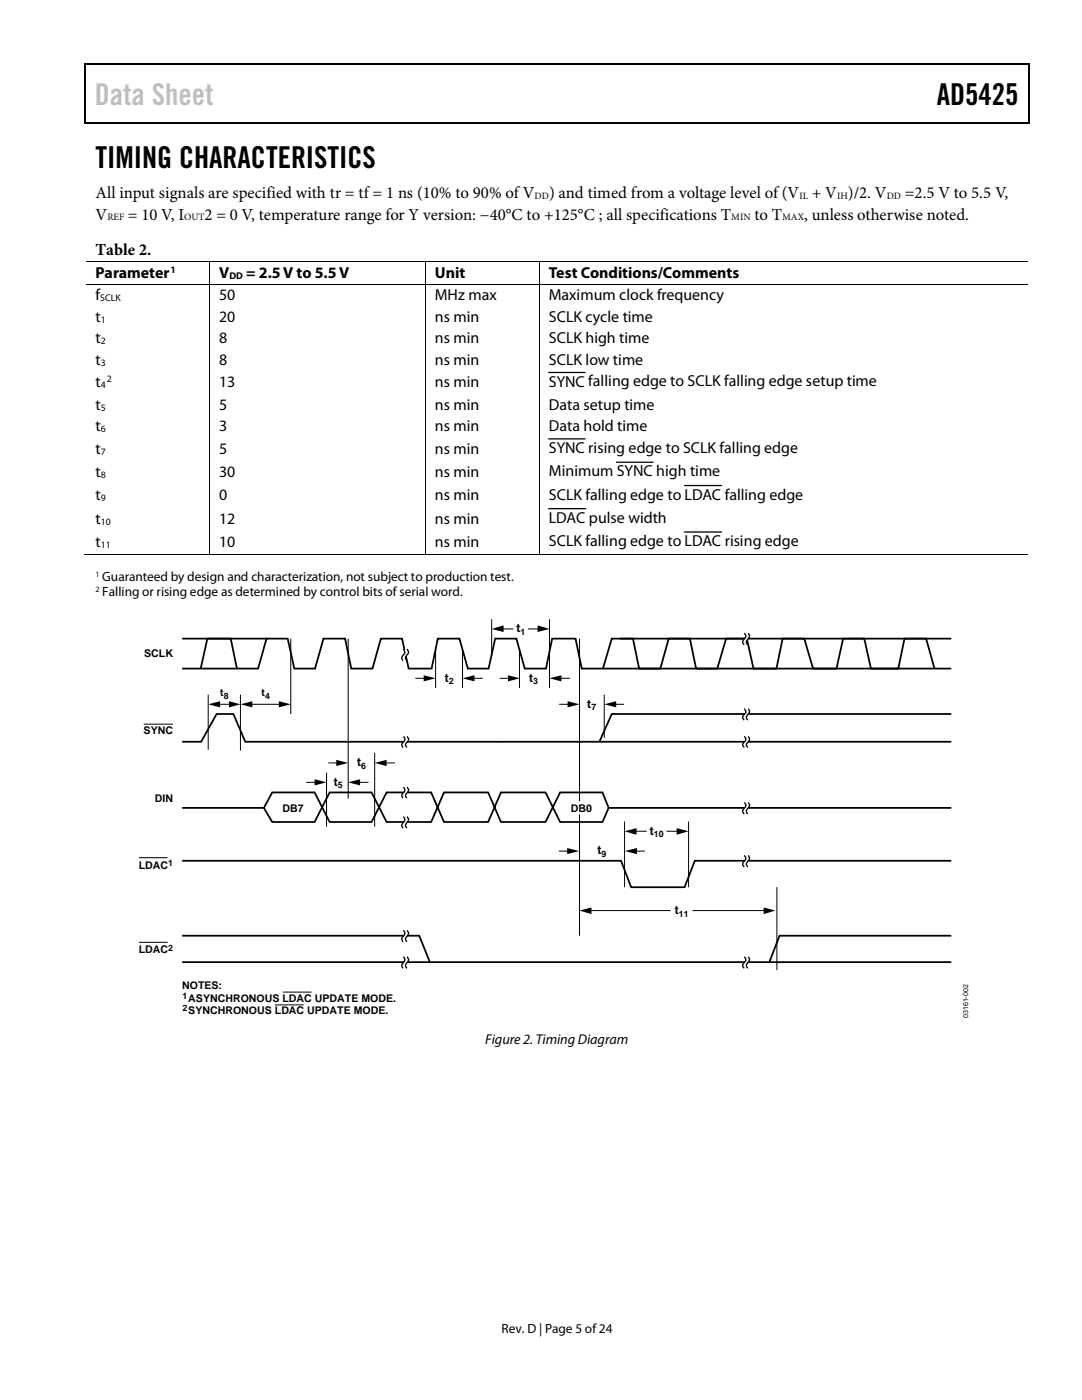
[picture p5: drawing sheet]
<svg xmlns="http://www.w3.org/2000/svg" width="216mm" height="279mm" viewBox="0 0 216 279" stroke-linecap="round" stroke-linejoin="round" font-family="sans-serif">
<defs><g id="words">
<text font-size="6" fill="#c1c1c1" x="18.9" y="20.9">Data Sheet</text>
<g font-size="6">
<text x="186.9" y="20.9">AD5425</text>
<text x="19" y="33.6">TIMING CHARACTERISTICS</text>
</g>
<g font-size="3.3">
<text x="19" y="39.5">All input signals are specified with tr = tf = 1 ns (10% to 90% of V</text>
<text x="109.6" y="39.5">) and timed from a voltage level of (V</text>
<text x="162" y="39.5">+ V )/2. V</text>
<text x="180.6" y="39.5">=2.5 V to 5.5 V,</text>
<text x="19.1" y="43.8">V</text>
<text x="25.5" y="43.8">= 10 V, I</text>
<text x="40.8" y="43.8">2 = 0 V, temperature range for Y version: −40°C to +125°C ; all specifications T</text>
<text x="150.5" y="43.8">to T</text>
<text x="160.4" y="43.8">, unless otherwise noted.</text>
<text x="19" y="50.9">Table 2.</text>
</g>
<g font-size="3.2">
<text x="19" y="55.5">Parameter</text>
<text x="19" y="59.9">f</text>
<text x="43.7" y="59.9">50</text>
<text x="43.7" y="55.5">V</text>
<text x="49.1" y="55.5">= 2.5 V to 5.5 V</text>
<text x="86.8" y="59.9">MHz max</text>
<text x="86.8" y="55.5">Unit</text>
<text x="109.5" y="59.9">Maximum clock frequency</text>
<text x="109.5" y="55.5">Test Conditions/Comments</text>
<text x="19" y="64.3">t</text>
<text x="43.7" y="64.3">20</text>
<text x="86.8" y="64.3">ns min</text>
<text x="109.5" y="64.3">SCLK cycle time</text>
<text x="19" y="68.5">t</text>
<text x="43.7" y="68.5">8</text>
<text x="86.8" y="68.5">ns min</text>
<text x="109.5" y="68.5">SCLK high time</text>
<text x="19" y="72.9">t</text>
<text x="19" y="77.3">t</text>
<text x="43.7" y="72.9">8</text>
<text x="43.7" y="77.3">13</text>
<text x="86.8" y="72.9">ns min</text>
<text x="86.8" y="77.3">ns min</text>
<text x="109.5" y="72.9">SCLK low time</text>
<text x="109.5" y="77.2">SYNC falling edge to SCLK falling edge setup time</text>
<text x="19" y="81.8">t</text>
<text x="43.7" y="81.8">5</text>
<text x="86.8" y="81.8">ns min</text>
<text x="109.5" y="81.8">Data setup time</text>
<text x="19" y="86.1">t</text>
<text x="43.7" y="86.1">3</text>
<text x="86.8" y="86.1">ns min</text>
<text x="109.5" y="86.1">Data hold time</text>
<text x="19" y="90.6">t</text>
<text x="19" y="95.2">t</text>
<text x="43.7" y="90.6">5</text>
<text x="43.7" y="95.2">30</text>
<text x="86.8" y="90.6">ns min</text>
<text x="86.8" y="95.2">ns min</text>
<text x="109.5" y="90.4">SYNC rising edge to SCLK falling edge</text>
<text x="109.5" y="95">Minimum SYNC high time</text>
<text x="19" y="99.9">t</text>
<text x="43.7" y="99.9">0</text>
<text x="86.8" y="99.9">ns min</text>
<text x="109.5" y="99.7">SCLK falling edge to LDAC falling edge</text>
<text x="19" y="104.5">t</text>
<text x="43.7" y="104.5">12</text>
<text x="86.8" y="104.5">ns min</text>
<text x="109.5" y="104.4">LDAC pulse width</text>
<text x="19" y="109.1">t</text>
<text x="43.7" y="109.1">10</text>
<text x="86.8" y="109.1">ns min</text>
<text x="109.5" y="109">SCLK falling edge to LDAC rising edge</text>
</g>
<text font-size="2.8" x="96.8" y="208.4">Figure 2. Timing Diagram</text>
<g font-size="2.7">
<text x="20.4" y="116">Guaranteed by design and characterization, not subject to production test.</text>
<text x="20.4" y="119">Falling or rising edge as determined by control bits of serial word.</text>
<text x="100.1" y="266">Rev. D | Page 5 of24</text>
</g>
<g font-size="2.5">
<text x="103" y="126.2">t</text>
<text x="88.8" y="136">t</text>
<text x="105.6" y="136">t</text>
<text x="117.2" y="141.2">t</text>
<text x="71.3" y="152.9">t</text>
<text x="66.6" y="156.8">t</text>
<text x="129.7" y="166.6">t</text>
<text x="119.2" y="170.5">t</text>
<text x="134.7" y="182.4">t</text>
</g>
<g font-size="2.1">
<text x="28.8" y="131.1">SCLK</text>
<text x="44" y="139">t</text>
<text x="52.2" y="139">t</text>
<text x="28.7" y="146.4">SYNC</text>
<text x="30.9" y="160">DIN</text>
<text x="56.3" y="162.1">DB7</text>
<text x="113.9" y="162.1">DB0</text>
<text x="27.7" y="173.4">LDAC</text>
<text x="27.7" y="190.2">LDAC</text>
<text x="36.3" y="197.5">NOTES:</text>
<text x="37.6" y="199.9">ASYNCHRONOUS LDAC UPDATE MODE.</text>
<text x="37.6" y="202.4">SYNCHRONOUS LDAC UPDATE MODE.</text>
</g>
<g font-size="1.9">
<text x="106.7" y="39.7">DD</text>
<text x="159.5" y="39.7">IL</text>
<text x="167" y="39.7">IH</text>
<text x="177" y="39.7">DD</text>
<text x="21.4" y="44">REF</text>
<text x="36.7" y="44">OUT</text>
<text x="145.9" y="44">MIN</text>
<text x="156.1" y="44">MAX</text>
<text x="34" y="54.4">1</text>
<text x="45.8" y="55.6">DD</text>
<text x="20" y="60.1">SCLK</text>
<text x="20.1" y="64.4">1</text>
<text x="20.1" y="68.7">2</text>
<text x="20.1" y="73">3</text>
<text x="20.1" y="77.5">4</text>
<text x="21.3" y="76.2">2</text>
<text x="20.1" y="82">5</text>
<text x="20.1" y="86.2">6</text>
<text x="20.1" y="90.7">7</text>
<text x="20.1" y="95.4">8</text>
<text x="20.1" y="100">9</text>
<text x="20.1" y="104.7">10</text>
<text x="20.1" y="109.3">11</text>
</g>
<g font-size="1.8">
<text x="103.9" y="126.7">1</text>
<text x="89.6" y="136.6">2</text>
<text x="106.4" y="136.6">3</text>
<text x="44.7" y="139.5">8</text>
<text x="52.9" y="139.5">4</text>
<text x="118" y="141.8">7</text>
<text x="72.1" y="153.4">6</text>
<text x="67.4" y="157.4">5</text>
<text x="130.5" y="167.1">10</text>
<text x="33.6" y="172.8">1</text>
<text x="120" y="171">9</text>
<text x="135.5" y="183">11</text>
<text x="33.6" y="189.7">2</text>
<text x="36.4" y="199.4">1</text>
<text x="36.4" y="201.9">2</text>
</g>
<g font-size="1.6">
<text x="19" y="115.1">1</text>
<text x="19" y="118.1">2</text>
</g>
<text font-size="1.4" x="193.2" y="203.2" transform="rotate(-90 193.2 203.2)">03161-002</text>
</g></defs>
<g fill="#000">
<path d="M16.9 12.7h.2v1h-.2zM16.9 12.7h.2v.3h-.2zM82.5 12.7h.3v.3h-.3zM205.1 12.7h.3v1h-.3zM205.1 12.7h.3v.3h-.3zM16.9 24.4h.2v.2h-.2zM82.3 24.4h.2v.2h-.2zM205.1 24.4h.3v.2h-.3zM41.7 52.1h.2v.2h-.2zM41.7 56.6h.2v.2h-.2zM84.8 52.1h.2v.2h-.2zM84.8 56.6h.2v.2h-.2z"/>
<path d="M107.5 52.1h.2v.2h-.2zM107.5 56.6h.2v.2h-.2zM41.7 110.5h.2v.2h-.2zM84.8 110.5h.2v.2h-.2zM107.5 110.5h.2v.2h-.2zM45.7 139.9l2.3 .7-2.3 .6zM55.6 139.9l2.4 .7-2.4 .6zM84.5 134.8l2.4 .6-2.4 .6zM92.3 135.4l2.4-.6v1.2zM98.1 125.5l2.4-.7v1.3zM101.4 134.8l2.3 .6-2.3 .6zM107.3 124.8l2.3 .7-2.3 .6z"/>
<path d="M109.6 135.4l2.4-.6v1.2zM113.3 139.9l2.3 .7-2.3 .6zM41.5 140.6l2.4-.7v1.3zM48 140.6l2.4-.7v1.3zM62.8 155.5l2.4 .6-2.4 .6zM67.1 151.6l2.4 .7-2.4 .6zM69.5 156.1l2.4-.6v1.2zM74.8 152.3l2.3-.7v1.3zM120.6 140.6l2.4-.7v1.3zM113.2 169.2l2.4 .7-2.4 .6zM124.6 165.9l2.4-.6v1.3zM124.7 169.9l2.4-.7v1.3z"/>
<path d="M135 165.3l2.4 .6-2.4 .7zM115.6 181.7l2.4-.6v1.3zM152.4 181.1l2.4 .6-2.4 .7z"/>
</g>
<path d="M17 13.7v10.7M17.1 12.8h65.4M82.8 12.8h122.3M205.2 13.7v10.7M17.1 24.5h188M109.5 74.3h7.2M109.5 87.6h7.2M123.1 92.2h7.2M136.7 96.9h7.2M109.5 101.5h7.3M136.7 106.2h7.2" fill="none" stroke="#000" stroke-width=".25"/>
<g fill="none" stroke="#000" stroke-width=".2">
<path d="M17.1 52.2h24.6M17.1 56.7h24.6M41.8 52.3v4.3M41.8 56.8v53.7M41.9 52.2h42.9M41.9 56.7h42.9M84.9 52.3v4.3M84.9 56.8v53.7M85 52.2h22.5M85 56.7h22.5M107.6 52.3v4.3M107.6 56.8v53.7"/>
<path d="M107.7 52.2h97.4M107.7 56.7h97.4M16.9 110.6h24.8M41.9 110.6h42.9M85 110.6h22.5M107.7 110.6h97.4M41.5 138.6v11M48 138.6v11.2M58 127.5v15M69.5 127.5v31.9M82.9 135.4h2.1M86.9 129.6v7.7"/>
<path d="M92.3 129.8v7.5M94.2 135.4h2.1M98.1 123.6v7.4M99.7 135.4h2.1M100 125.5h2.4M103.7 129.7v7.6M105.3 125.5h2.4M109.6 123.6v13.7M111.6 135.4h2.1M115.6 127.5v32.4M120.6 138.6v8.6M28.7 144.5h5.8"/>
<path d="M43.5 140.6h2.5M50 140.6h6.1M61.1 156.1h2M65.2 154.2v10.8M65.5 152.3h2M71.5 156.1h2M74.8 150.2v14.8M76.7 152.3h2.1M111.6 140.6h2.1M122.5 140.6h2M27.7 171.2h5.7M111.5 169.9h2.1"/>
<path d="M115.6 162.5v24.2M124.6 164v13.1M126.6 165.9h2.4M126.7 169.9h2M133 165.9h2.5M137.4 164v13.1M155 177.1v16.5M27.7 188.1h5.7M56.4 198h5.8M117.6 181.7h16.2M138.2 181.7h14.6M54.9 200.6h5.7"/>
</g>
<g fill="none" stroke="#000" stroke-width=".35">
<path d="M36.3 127.5h17.1M36.3 133.4h11M40 133.4l1.4-5.9h4.6l1.3 5.9h4.2l1.7-5.9h4.2l1.3 5.9h4.2l1.6-5.9h4.4l1.2 5.9h4.2l1.7-5.9h4.2l1.3 5.9h4.6l1.3-5.9h4.3l1.6 5.9h4.2l1.3-5.9h4.2l1.7 5.9h4.2l1.3-5.9h4.6l1.3 5.9h4.2l1.8-5.9h4.2l1.2 5.9h4.3l1.6-5.9h4.3l1.2 5.9h4.2l1.8-5.9h4.1l1.3 5.9h4.6l1.3-5.9h4.3l1.7 5.9h4.7l1.3-5.9h4.3l1.3 5.9h5.4l1.3-5.9h4.3l1.7 5.9M120.3 133.4h69.5M123.7 127.5h66.1M36.3 148h3.8l3.1-5.5h3.4l2.3 5.5h50.4M54.3 158.2h8.5l3 5.8h8.3l3-5.8h8.9l2.6 5.8h8.8l2.6-5.8h8.9l2.9 5.8h8.4l1.3-2.8-1.3-3h-8.4l-2.9 5.8h-8.9l-2.6-5.8h-8.8l-2.6 5.8h-8.9l-3-5.8h-8.3l-3 5.8h-8.5l-1.7-2.8zM99.3 148h90.5M189.8 142.5h-67.7l-2.5 5.5M36.3 171.8h87.6l2 5.3h10.7l2-5.3h51.2M36.3 161.2h16.3M121.5 161.2h68.3"/>
<path d="M36.3 192h153.5M36.3 186.7h47.4l2.1 5.3M189.8 186.7h-34.3l-2 5.3"/>
</g>
<path d="M80.8 129.6l.4 .6-.7 1.1 .3 .6M148.9 126.4l.2 .3 .1 .3-.6 1.1 .3 .6M80.8 147l.3 .3 .1 .3-.7 1 .3 .6M80.8 157.1l.3 .3 .1 .3-.7 1.1 .3 .5M148.9 141.4l.3 .7-.6 1.1 .3 .5M148.9 147l.2 .3 .1 .3-.6 1 .3 .6M80.8 163l.3 .3 .1 .3-.7 1.1 .3 .6M148.9 160.2l.2 .3 .1 .3-.6 1.1 .3 .6M148.9 170.7l.3 .7-.6 1.1 .3 .5M80.8 185.7l.3 .3 .1 .3-.7 1.1 .3 .6M80.8 191l.3 .3 .1 .3-.7 1.1 .3 .5M148.9 191l.2 .3 .1 .3-.6 1.1 .3 .5" fill="none" stroke="#fff" stroke-width=".62" stroke-linecap="butt"/>
<g fill="none" stroke="#000" stroke-width=".26">
<path d="M80.5 129.6l.3 .6-.6 1.1 .2 .6M81.2 129.6l.3 .6-.6 1.1 .3 .6M148.5 126.4l.3 .3v.3l-.6 1.1 .3 .6M149.3 126.4l.2 .3 .1 .3-.7 1.1 .3 .6M80.5 147l.3 .6-.6 1 .2 .6M80.5 157.1l.3 .6-.6 1.1 .2 .5M81.2 147l.3 .3v.3l-.6 1 .3 .6M81.2 157.1l.3 .3v.3l-.6 1.1 .3 .5M148.5 141.4l.3 .7-.6 1.1 .3 .5M148.5 147l.3 .3v.3l-.6 1 .3 .6M149.3 141.4l.3 .7-.7 1.1 .3 .5M149.3 147l.2 .3 .1 .3-.7 1 .3 .6"/>
<path d="M80.5 163l.3 .6-.6 1.1 .2 .6M81.2 163l.3 .3v.3l-.6 1.1 .3 .6M148.5 160.2l.3 .3v.3l-.6 1.1 .3 .6M148.5 170.7l.3 .7-.6 1.1 .3 .5M149.3 160.2l.2 .3 .1 .3-.7 1.1 .3 .6M149.3 170.7l.3 .7-.7 1.1 .3 .5M80.5 185.7l.3 .6-.6 1.1 .2 .6M80.5 191l.3 .6-.6 1.1 .2 .5M81.2 185.7l.3 .3v.3l-.6 1.1 .3 .6M81.2 191l.3 .3v.3l-.6 1.1 .3 .5M148.5 191l.3 .3v.3l-.6 1.1 .3 .5M149.3 191l.2 .3 .1 .3-.7 1.1 .3 .5"/>
</g>
<use href="#words"/>
</svg>
